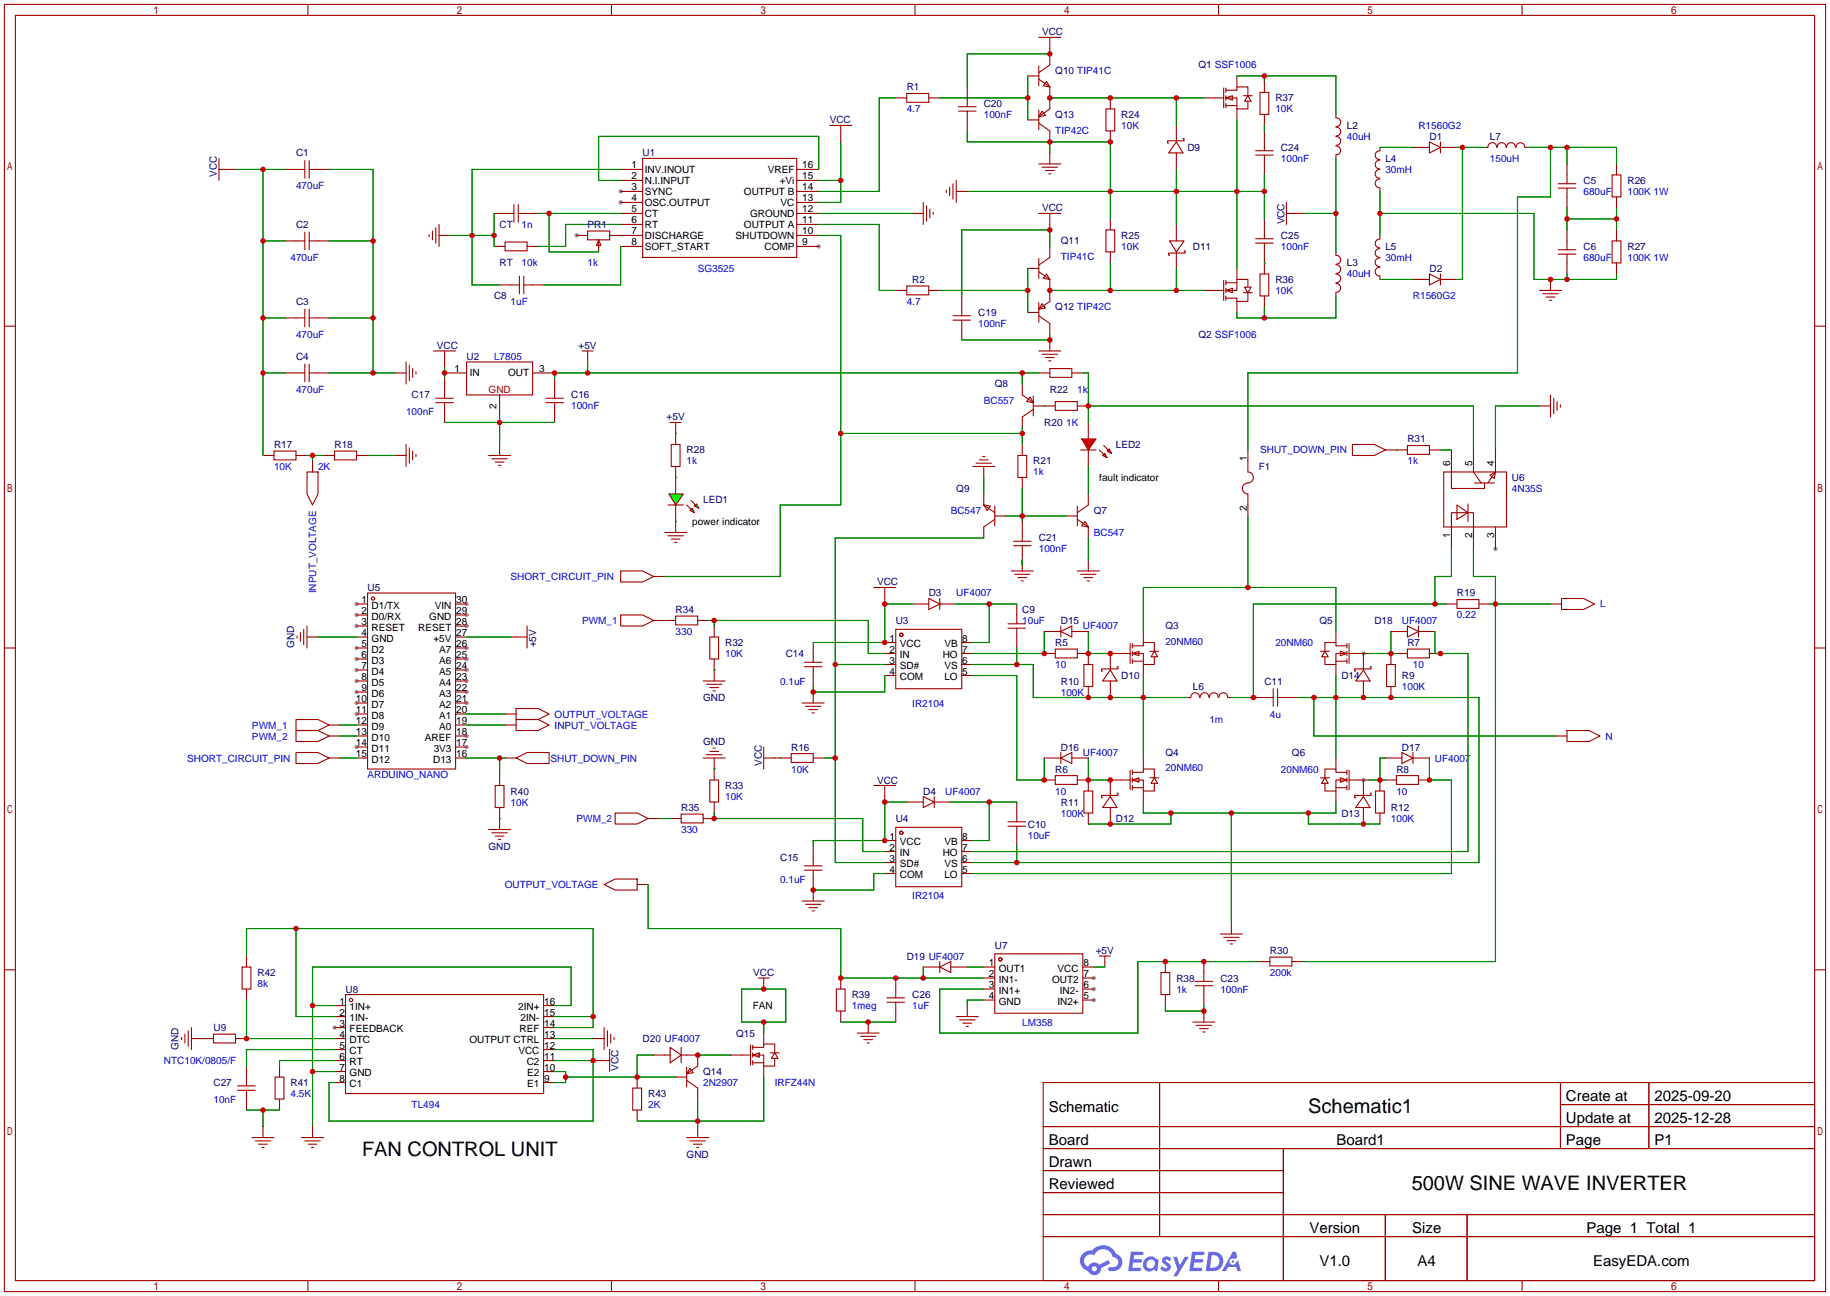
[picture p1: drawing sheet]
<svg xmlns="http://www.w3.org/2000/svg" width="422mm" height="299mm" viewBox="0 0 422 299" stroke-linecap="round" stroke-linejoin="round" font-family="sans-serif">
<defs><g id="words">
<g font-size="4.6">
<text x="302" y="257">Schematic1</text>
<text x="83.6" y="266.8">FAN CONTROL UNIT</text>
<text x="325.8" y="274.8">500W SINE WAVE INVERTER</text>
</g>
<g font-size="3.5">
<text x="242.1" y="256.7">Schematic</text>
<text x="361.5" y="254.2">Create at</text>
<text x="381.9" y="254.2">2025-09-20</text>
<text x="361.5" y="259.2">Update at</text>
<text x="381.9" y="259.2">2025-12-28</text>
<text x="242.1" y="264.3">Board</text>
<text x="242.1" y="269.4">Drawn</text>
<text x="308.5" y="264.3">Board1</text>
<text x="361.5" y="264.3">Page</text>
<text x="381.9" y="264.3">P1</text>
<text x="242.1" y="274.5">Reviewed</text>
<text x="302.3" y="284.6">Version</text>
<text x="326" y="284.6">Size</text>
<text x="366.2" y="284.6">Page 1 Total 1</text>
<text x="304.6" y="292.3">V1.0</text>
<text x="327.2" y="292.3">A4</text>
<text x="367.7" y="292.3">EasyEDA.com</text>
</g>
<g font-size="2.3" fill="#000080">
<text x="240.5" y="8.2">VCC</text>
<text x="243.6" y="17.1">Q10 TIP41C</text>
<text x="276.6" y="15.8">Q1 SSF1006</text>
<text x="209.3" y="20.9">R1</text>
<text x="294.4" y="23.4">R37</text>
<text x="191.5" y="28.5">VCC</text>
<text x="227.1" y="24.7">C20</text>
<text x="243.6" y="27.2">Q13</text>
<text x="258.8" y="27.2">R24</text>
<text x="310.9" y="29.8">L2</text>
<text x="274.1" y="34.8">D9</text>
<text x="295.7" y="34.8">C24</text>
<text x="329.9" y="32.3">D1</text>
<text x="343.9" y="32.3">L7</text>
<text x="50.1" y="40.9" transform="rotate(-90 50.1 40.9)">VCC</text>
<text x="68.3" y="36.1">C1</text>
<text x="148.3" y="36.1">U1</text>
<text x="319.8" y="37.4">L4</text>
<text x="365.5" y="42.5">C5</text>
<text x="375.7" y="42.5">R26</text>
<text x="68.3" y="52.6">C2</text>
<text x="115.3" y="52.6">CT</text>
<text x="135.6" y="52.6">PR1</text>
<text x="240.5" y="48.8">VCC</text>
<text x="296.5" y="51.8" transform="rotate(-90 296.5 51.8)">VCC</text>
<text x="244.9" y="56.4">Q11</text>
<text x="258.8" y="55.2">R25</text>
<text x="275.3" y="57.7">D11</text>
<text x="295.7" y="55.2">C25</text>
<text x="319.8" y="57.7">L5</text>
<text x="365.5" y="57.7">C6</text>
<text x="375.7" y="57.7">R27</text>
<text x="115.3" y="61.5">RT</text>
<text x="210.6" y="65.3">R2</text>
<text x="294.4" y="65.3">R36</text>
<text x="310.9" y="61.5">L3</text>
<text x="329.9" y="62.8">D2</text>
<text x="68.3" y="70.4">C3</text>
<text x="114" y="69.1">C8</text>
<text x="243.6" y="71.7">Q12 TIP42C</text>
<text x="225.8" y="72.9">C19</text>
<text x="68.3" y="83.1">C4</text>
<text x="100.8" y="80.6">VCC</text>
<text x="107.7" y="83.1">U2</text>
<text x="133.6" y="80.6">+5V</text>
<text x="276.6" y="78">Q2 SSF1006</text>
<text x="229.6" y="89.5">Q8</text>
<text x="95" y="92">C17</text>
<text x="131.8" y="92">C16</text>
<text x="242.3" y="90.7">R22</text>
<text x="153.9" y="97.1">+5V</text>
<text x="241" y="98.3">R20</text>
<text x="63.2" y="103.4">R17</text>
<text x="77.2" y="103.4">R18</text>
<text x="158.5" y="104.7">R28</text>
<text x="238.5" y="107.2">R21</text>
<text x="257.6" y="103.4">LED2</text>
<text x="324.9" y="102.2">R31</text>
<text x="220.7" y="113.6">Q9</text>
<text x="290.6" y="108.5">F1</text>
<text x="349" y="111">U6</text>
<text x="162.3" y="116.1">LED1</text>
<text x="252.5" y="118.7">Q7</text>
<text x="239.8" y="125">C21</text>
<text x="84.8" y="136.4">U5</text>
<text x="202.4" y="135.2">VCC</text>
<text x="214.4" y="137.7">D3</text>
<text x="336.3" y="137.7">R19</text>
<text x="156" y="141.5">R34</text>
<text x="236" y="141.5">C9</text>
<text x="67.9" y="149.6" transform="rotate(-90 67.9 149.6)">GND</text>
<text x="123.7" y="149.5" transform="rotate(-90 123.7 149.5)">+5V</text>
<text x="167.4" y="149.1">R32</text>
<text x="206.8" y="144.1">U3</text>
<text x="243.6" y="149.1">R5</text>
<text x="244.9" y="144.1">D15</text>
<text x="269" y="145.3">Q3</text>
<text x="304.5" y="144.1">Q5</text>
<text x="317.2" y="144.1">D18</text>
<text x="324.9" y="149.1">R7</text>
<text x="181.4" y="151.7">C14</text>
<text x="162.3" y="161.8">GND</text>
<text x="244.9" y="158">R10</text>
<text x="258.8" y="156.8">D10</text>
<text x="275.3" y="159.3">L6</text>
<text x="291.8" y="158">C11</text>
<text x="309.6" y="156.8">D14</text>
<text x="323.6" y="156.8">R9</text>
<text x="162.3" y="172">GND</text>
<text x="182.6" y="173.3">R16</text>
<text x="244.9" y="173.3">D16</text>
<text x="323.6" y="173.3">D17</text>
<text x="175.8" y="176.8" transform="rotate(-90 175.8 176.8)">VCC</text>
<text x="243.6" y="178.4">R6</text>
<text x="269" y="174.5">Q4</text>
<text x="298.2" y="174.5">Q6</text>
<text x="322.3" y="178.4">R8</text>
<text x="117.9" y="183.4">R40</text>
<text x="167.4" y="182.2">R33</text>
<text x="202.4" y="180.9">VCC</text>
<text x="213.1" y="183.4">D4</text>
<text x="244.9" y="186">R11</text>
<text x="157.2" y="187.2">R35</text>
<text x="206.8" y="189.8">U4</text>
<text x="237.2" y="191.1">C10</text>
<text x="257.6" y="189.8">D12</text>
<text x="309.6" y="188.5">D13</text>
<text x="321.1" y="187.2">R12</text>
<text x="112.8" y="196.1">GND</text>
<text x="180.1" y="198.7">C15</text>
<text x="209.3" y="221.5">D19 UF4007</text>
<text x="229.6" y="219">U7</text>
<text x="252.9" y="220.3">+5V</text>
<text x="293.1" y="220.3">R30</text>
<text x="59.4" y="225.3">R42</text>
<text x="173.8" y="225.3">VCC</text>
<text x="271.5" y="226.6">R38</text>
<text x="281.7" y="226.6">C23</text>
<text x="79.8" y="229.2">U8</text>
<text x="196.6" y="230.4">R39</text>
<text x="210.6" y="230.4">C26</text>
<text x="49.3" y="238">U9</text>
<text x="169.9" y="239.3">Q15</text>
<text x="41.2" y="242.3" transform="rotate(-90 41.2 242.3)">GND</text>
<text x="148.3" y="240.6">D20 UF4007</text>
<text x="49.3" y="250.7">C27</text>
<text x="67.1" y="250.7">R41</text>
<text x="142.8" y="247.2" transform="rotate(-90 142.8 247.2)">VCC</text>
<text x="162.3" y="248.2">Q14</text>
<text x="149.6" y="253.3">R43</text>
<text x="158.5" y="267.3">GND</text>
</g>
<g font-size="2.3" fill="#00f">
<text x="209.3" y="26">4.7</text>
<text x="227.1" y="27.2">100nF</text>
<text x="258.8" y="29.8">10K</text>
<text x="294.4" y="26">10K</text>
<text x="327.4" y="29.8">R1560G2</text>
<text x="243.6" y="31">TIP42C</text>
<text x="310.9" y="32.3">40uH</text>
<text x="295.7" y="37.4">100nF</text>
<text x="319.8" y="39.9">30mH</text>
<text x="343.9" y="37.4">150uH</text>
<text x="68.3" y="43.7">470uF</text>
<text x="365.5" y="45">680uF</text>
<text x="375.7" y="45">100K 1W</text>
<text x="120.4" y="52.6">1n</text>
<text x="244.9" y="60">TIP41C</text>
<text x="258.8" y="57.7">10K</text>
<text x="295.7" y="57.7">100nF</text>
<text x="67.1" y="60.2">470uF</text>
<text x="120.4" y="61.5">10k</text>
<text x="135.6" y="61.5">1k</text>
<text x="161" y="62.8">SG3525</text>
<text x="310.9" y="64.1">40uH</text>
<text x="319.8" y="60.2">30mH</text>
<text x="365.5" y="60.2">680uF</text>
<text x="375.7" y="60.2">100K 1W</text>
<text x="117.9" y="70.4">1uF</text>
<text x="209.3" y="70.4">4.7</text>
<text x="294.4" y="67.9">10K</text>
<text x="326.1" y="69.1">R1560G2</text>
<text x="225.8" y="75.5">100nF</text>
<text x="68.3" y="78">470uF</text>
<text x="114" y="83.1">L7805</text>
<text x="68.3" y="90.7">470uF</text>
<text x="93.7" y="95.8">100nF</text>
<text x="131.8" y="94.5">100nF</text>
<text x="227.1" y="93.3">BC557</text>
<text x="248.7" y="90.7">1k</text>
<text x="246.1" y="98.3">1K</text>
<text x="158.5" y="107.2">1k</text>
<text x="290.9" y="104.7">SHUT_DOWN_PIN</text>
<text x="324.9" y="107.2">1k</text>
<text x="63.2" y="108.5">10K</text>
<text x="73.4" y="108.5">2K</text>
<text x="238.5" y="109.8">1k</text>
<text x="349" y="113.6">4N35S</text>
<text x="219.5" y="118.7">BC547</text>
<text x="252.5" y="123.7">BC547</text>
<text x="239.8" y="127.6">100nF</text>
<text x="72.9" y="137" transform="rotate(-90 72.9 137)">INPUT_VOLTAGE</text>
<text x="117.9" y="133.9">SHORT_CIRCUIT_PIN</text>
<text x="220.7" y="137.7">UF4007</text>
<text x="336.3" y="142.8">0.22</text>
<text x="369.3" y="140.3">L</text>
<text x="134.4" y="144.1">PWM_1</text>
<text x="156" y="146.6">330</text>
<text x="236" y="144.1">10uF</text>
<text x="249.9" y="145.3">UF4007</text>
<text x="269" y="148.9">20NM60</text>
<text x="294.4" y="149.1">20NM60</text>
<text x="323.6" y="144.1">UF4007</text>
<text x="167.4" y="151.7">10K</text>
<text x="243.6" y="154.2">10</text>
<text x="326.1" y="154.2">10</text>
<text x="180.1" y="158">0.1uF</text>
<text x="244.9" y="160.6">100K</text>
<text x="323.6" y="159.3">100K</text>
<text x="128" y="165.7">OUTPUT_VOLTAGE</text>
<text x="210.6" y="163.1">IR2104</text>
<text x="279.1" y="166.9">1m</text>
<text x="293.1" y="165.7">4u</text>
<text x="58.2" y="168.2">PWM_1</text>
<text x="58.2" y="170.7">PWM_2</text>
<text x="128" y="168.2">INPUT_VOLTAGE</text>
<text x="370.6" y="170.7">N</text>
<text x="43.2" y="175.8">SHORT_CIRCUIT_PIN</text>
<text x="84.8" y="179.6">ARDUINO_NANO</text>
<text x="127.1" y="175.8">SHUT_DOWN_PIN</text>
<text x="182.6" y="178.4">10K</text>
<text x="249.9" y="174.5">UF4007</text>
<text x="269" y="178.1">20NM60</text>
<text x="295.7" y="178.4">20NM60</text>
<text x="331.2" y="175.8">UF4007</text>
<text x="117.9" y="186">10K</text>
<text x="167.4" y="184.7">10K</text>
<text x="218.2" y="183.4">UF4007</text>
<text x="243.6" y="183.4">10</text>
<text x="322.3" y="183.4">10</text>
<text x="133.1" y="189.8">PWM_2</text>
<text x="244.9" y="188.5">100K</text>
<text x="321.1" y="189.8">100K</text>
<text x="157.2" y="192.3">330</text>
<text x="237.2" y="193.6">10uF</text>
<text x="180.1" y="203.8">0.1uF</text>
<text x="116.5" y="205">OUTPUT_VOLTAGE</text>
<text x="210.6" y="207.6">IR2104</text>
<text x="59.4" y="227.9">8k</text>
<text x="293.1" y="225.3">200k</text>
<text x="196.6" y="233">1meg</text>
<text x="210.6" y="233">1uF</text>
<text x="271.5" y="229.2">1k</text>
<text x="281.7" y="229.2">100nF</text>
<text x="236" y="236.8">LM358</text>
<text x="37.8" y="245.7">NTC10K/0805/F</text>
<text x="162.3" y="250.7">2N2907</text>
<text x="178.8" y="250.7">IRFZ44N</text>
<text x="49.3" y="254.6">10nF</text>
<text x="67.1" y="253.3">4.5K</text>
<text x="95" y="255.8">TL494</text>
<text x="149.6" y="255.8">2K</text>
</g>
<g font-size="2.3">
<text x="145.8" y="38.9">1</text>
<text x="145.8" y="41.4">2</text>
<text x="148.8" y="39.9">INV.INOUT</text>
<text x="177.2" y="39.9">VREF</text>
<text x="185.2" y="41.4">15</text>
<text x="185.2" y="38.9">16</text>
<text x="145.8" y="44">3</text>
<text x="145.8" y="46.5">4</text>
<text x="148.8" y="42.4">N.I.INPUT</text>
<text x="148.8" y="45">SYNC</text>
<text x="148.8" y="47.5">OSC.OUTPUT</text>
<text x="171.7" y="45">OUTPUT B</text>
<text x="180" y="42.4">+Vi</text>
<text x="180.2" y="47.5">VC</text>
<text x="185.2" y="46.5">13</text>
<text x="185.2" y="44">14</text>
<text x="145.8" y="49">5</text>
<text x="145.8" y="51.6">6</text>
<text x="148.8" y="50.1">CT</text>
<text x="148.8" y="52.6">RT</text>
<text x="171.7" y="52.6">OUTPUT A</text>
<text x="173.1" y="50.1">GROUND</text>
<text x="185.2" y="51.6">11</text>
<text x="185.2" y="49">12</text>
<text x="145.8" y="54.1">7</text>
<text x="145.8" y="56.7">8</text>
<text x="148.8" y="55.1">DISCHARGE</text>
<text x="148.8" y="57.7">SOFT_START</text>
<text x="169.8" y="55.1">SHUTDOWN</text>
<text x="176.5" y="57.7">COMP</text>
<text x="185.2" y="56.7">9</text>
<text x="185.2" y="54.1">10</text>
<text x="104.9" y="85.9">1</text>
<text x="108.5" y="86.9">IN</text>
<text x="117.3" y="86.9">OUT</text>
<text x="124.5" y="85.9">3</text>
<text x="114.6" y="94.5" transform="rotate(-90 114.6 94.5)">2</text>
<text x="287.8" y="106.4" transform="rotate(-90 287.8 106.4)">1</text>
<text x="334.7" y="107.7" transform="rotate(-90 334.7 107.7)">6</text>
<text x="339.8" y="107.7" transform="rotate(-90 339.8 107.7)">5</text>
<text x="344.9" y="107.7" transform="rotate(-90 344.9 107.7)">4</text>
<text x="253.7" y="111">fault indicator</text>
<text x="287.8" y="117.9" transform="rotate(-90 287.8 117.9)">2</text>
<text x="159.8" y="121.2">power indicator</text>
<text x="334.7" y="124.2" transform="rotate(-90 334.7 124.2)">1</text>
<text x="339.8" y="124.2" transform="rotate(-90 339.8 124.2)">2</text>
<text x="344.9" y="124.2" transform="rotate(-90 344.9 124.2)">3</text>
<text x="83.4" y="139.2">1</text>
<text x="83.4" y="141.8">2</text>
<text x="85.8" y="140.5">D1/TX</text>
<text x="85.8" y="143">D0/RX</text>
<text x="99.1" y="143">GND</text>
<text x="100.4" y="140.5">VIN</text>
<text x="105.3" y="141.8">29</text>
<text x="105.3" y="139.2">30</text>
<text x="83.4" y="144.3">3</text>
<text x="83.4" y="146.8">4</text>
<text x="83.4" y="149.4">5</text>
<text x="85.8" y="145.6">RESET</text>
<text x="85.8" y="148.1">GND</text>
<text x="96.5" y="145.6">RESET</text>
<text x="100" y="148.1">+5V</text>
<text x="105.3" y="149.4">26</text>
<text x="105.3" y="146.8">27</text>
<text x="105.3" y="144.3">28</text>
<text x="205.3" y="148.1">1</text>
<text x="207.7" y="149.4">VCC</text>
<text x="218" y="149.4">VB</text>
<text x="222.1" y="148.1">8</text>
<text x="83.4" y="151.9">6</text>
<text x="83.4" y="154.5">7</text>
<text x="85.8" y="150.6">D2</text>
<text x="85.8" y="153.2">D3</text>
<text x="85.8" y="155.7">D4</text>
<text x="101.4" y="155.7">A5</text>
<text x="101.4" y="153.2">A6</text>
<text x="101.4" y="150.6">A7</text>
<text x="105.3" y="154.5">24</text>
<text x="105.3" y="151.9">25</text>
<text x="205.3" y="150.6">2</text>
<text x="205.3" y="153.2">3</text>
<text x="205.3" y="155.7">4</text>
<text x="207.7" y="151.9">IN</text>
<text x="207.7" y="154.5">SD#</text>
<text x="217.6" y="151.9">HO</text>
<text x="218" y="154.5">VS</text>
<text x="222.1" y="155.7">5</text>
<text x="222.1" y="153.2">6</text>
<text x="222.1" y="150.6">7</text>
<text x="83.4" y="157">8</text>
<text x="83.4" y="159.5">9</text>
<text x="85.8" y="158.3">D5</text>
<text x="85.8" y="160.8">D6</text>
<text x="101.4" y="160.8">A3</text>
<text x="101.4" y="158.3">A4</text>
<text x="105.3" y="159.5">22</text>
<text x="105.3" y="157">23</text>
<text x="207.7" y="157">COM</text>
<text x="218" y="157">LO</text>
<text x="82.1" y="162.1">10</text>
<text x="82.1" y="164.6">11</text>
<text x="82.1" y="167.2">12</text>
<text x="85.8" y="163.3">D7</text>
<text x="85.8" y="165.9">D8</text>
<text x="101.4" y="165.9">A1</text>
<text x="101.4" y="163.3">A2</text>
<text x="105.3" y="167.2">19</text>
<text x="105.3" y="164.6">20</text>
<text x="105.3" y="162.1">21</text>
<text x="82.1" y="169.7">13</text>
<text x="82.1" y="172.2">14</text>
<text x="85.8" y="168.4">D9</text>
<text x="85.8" y="171">D10</text>
<text x="85.8" y="173.5">D11</text>
<text x="98.1" y="171">AREF</text>
<text x="100.1" y="173.5">3V3</text>
<text x="101.4" y="168.4">A0</text>
<text x="105.3" y="172.2">17</text>
<text x="105.3" y="169.7">18</text>
<text x="82.1" y="174.8">15</text>
<text x="85.8" y="176">D12</text>
<text x="100" y="176">D13</text>
<text x="105.3" y="174.8">16</text>
<text x="205.3" y="193.8">1</text>
<text x="205.3" y="196.4">2</text>
<text x="207.7" y="195.1">VCC</text>
<text x="207.7" y="197.6">IN</text>
<text x="217.6" y="197.6">HO</text>
<text x="218" y="195.1">VB</text>
<text x="222.1" y="196.4">7</text>
<text x="222.1" y="193.8">8</text>
<text x="205.3" y="198.9">3</text>
<text x="205.3" y="201.4">4</text>
<text x="207.7" y="200.2">SD#</text>
<text x="207.7" y="202.7">COM</text>
<text x="218" y="202.7">LO</text>
<text x="218" y="200.2">VS</text>
<text x="222.1" y="201.4">5</text>
<text x="222.1" y="198.9">6</text>
<text x="228.2" y="223">1</text>
<text x="228.2" y="225.6">2</text>
<text x="230.6" y="224.3">OUT1</text>
<text x="230.6" y="226.8">IN1-</text>
<text x="242.8" y="226.8">OUT2</text>
<text x="244.1" y="224.3">VCC</text>
<text x="250.1" y="225.6">7</text>
<text x="250.1" y="223">8</text>
<text x="78.3" y="231.9">1</text>
<text x="80.7" y="233.2">1IN+</text>
<text x="119.6" y="233.2">2IN+</text>
<text x="125.6" y="231.9">16</text>
<text x="173.7" y="233">FAN</text>
<text x="228.2" y="228.1">3</text>
<text x="228.2" y="230.7">4</text>
<text x="230.6" y="229.4">IN1+</text>
<text x="230.6" y="231.9">GND</text>
<text x="244.1" y="231.9">IN2+</text>
<text x="244.6" y="229.4">IN2-</text>
<text x="250.1" y="230.7">5</text>
<text x="250.1" y="228.1">6</text>
<text x="78.3" y="234.5">2</text>
<text x="78.3" y="237">3</text>
<text x="78.3" y="239.5">4</text>
<text x="80.7" y="235.7">1IN-</text>
<text x="80.7" y="238.3">FEEDBACK</text>
<text x="119.9" y="238.3">REF</text>
<text x="120.2" y="235.7">2IN-</text>
<text x="125.6" y="239.5">13</text>
<text x="125.6" y="237">14</text>
<text x="125.6" y="234.5">15</text>
<text x="78.3" y="242.1">5</text>
<text x="78.3" y="244.6">6</text>
<text x="80.7" y="240.8">DTC</text>
<text x="80.7" y="243.4">CT</text>
<text x="80.7" y="245.9">RT</text>
<text x="108.4" y="240.8">OUTPUT CTRL</text>
<text x="119.7" y="243.4">VCC</text>
<text x="121.6" y="245.9">C2</text>
<text x="125.6" y="244.6">11</text>
<text x="125.6" y="242.1">12</text>
<text x="78.3" y="247.2">7</text>
<text x="78.3" y="249.7">8</text>
<text x="80.7" y="248.4">GND</text>
<text x="80.7" y="251">C1</text>
<text x="121.7" y="251">E1</text>
<text x="121.7" y="248.4">E2</text>
<text x="125.6" y="249.7">9</text>
<text x="125.6" y="247.2">10</text>
</g>
<text font-size="2.3" fill="#a00000" x="112.8" y="90.7">GND</text>
</g></defs>
<g fill="#999">
<circle cx="143.3" cy="44.2" r=".51"/>
<circle cx="143.3" cy="46.7" r=".51"/>
<circle cx="189" cy="56.9" r=".51"/>
<circle cx="314.7" cy="180.1" r=".51"/>
<circle cx="314.7" cy="150.9" r=".51"/>
<circle cx="82.3" cy="139.4" r=".51"/>
<circle cx="82.3" cy="142" r=".51"/>
<circle cx="82.3" cy="144.5" r=".51"/>
<circle cx="82.3" cy="149.6" r=".51"/>
<circle cx="82.3" cy="152.1" r=".51"/>
<circle cx="82.3" cy="154.7" r=".51"/>
<circle cx="82.3" cy="157.2" r=".51"/>
<circle cx="82.3" cy="159.8" r=".51"/>
<circle cx="82.3" cy="162.3" r=".51"/>
<circle cx="82.3" cy="164.8" r=".51"/>
<circle cx="82.3" cy="172.5" r=".51"/>
<circle cx="107.7" cy="172.5" r=".51"/>
<circle cx="107.7" cy="169.9" r=".51"/>
<circle cx="107.7" cy="162.3" r=".51"/>
<circle cx="107.7" cy="159.8" r=".51"/>
<circle cx="107.7" cy="157.2" r=".51"/>
<circle cx="107.7" cy="154.7" r=".51"/>
<circle cx="107.7" cy="152.1" r=".51"/>
<circle cx="107.7" cy="149.6" r=".51"/>
<circle cx="107.7" cy="144.5" r=".51"/>
<circle cx="107.7" cy="142" r=".51"/>
<circle cx="107.7" cy="139.4" r=".51"/>
<circle cx="345.2" cy="126.7" r=".51"/>
<circle cx="252.5" cy="230.9" r=".51"/>
<circle cx="252.5" cy="228.3" r=".51"/>
<circle cx="252.5" cy="225.8" r=".51"/>
<circle cx="133.1" cy="54.4" r=".51"/>
<circle cx="77.2" cy="237.2" r=".51"/>
</g>
<g fill="none" stroke="#a10000" stroke-width=".25">
<path d="M1 1h420.4v297.2h-420.4zM3.6 3.6h415.2v292.1h-415.2zM71.1 1v2.6M141.1 1v2.6M211.2 1v2.6M281.3 1v2.6M351.3 1v2.6M1 75.3h2.6M418.8 75.3h2.6M1 149.6h2.6M418.8 149.6h2.6M1 223.9h2.6"/>
<path d="M418.8 223.9h2.6M240.8 249.9h178v45.8h-178zM267.7 249.9v35.6M360.2 249.9v15.3M360.2 255h58.6M380.6 249.9v15.3M240.8 260.1h178M240.8 265.2h178M240.8 270.3h55.4M240.8 275.3h55.4M296.2 265.2v30.5M71.1 295.7v2.5"/>
<path d="M141.1 295.7v2.5M211.2 295.7v2.5M240.8 280.4h178M240.8 285.5h178M281.3 295.7v2.5M319.8 280.4v15.3M338.6 280.4v15.3M351.3 295.7v2.5"/>
</g>
<g fill="#5487ff">
<path d="M268.5 290.3a1.3 1.3 0 0 1 1.9 .3l-.4 .6a.54 .54 0 0 0-1-.2l.2 .2a1.28 1.28 0 0 1 .8 2 1.53 1.53 0 0 1-2.2-.3l.5-.6 .8 .5a.31 .31 0 0 0 .3-.3 .31 .31 0 0 0-.2-.3 1.12 1.12 0 0 1-.7-1.9z"/>
<path d="M270.8 290.2h.8l.7 1.9 1.2-1.9h.9l-2.7 4.5h-.9l1-1.7z"/>
<path d="M261 289h2.3a.46 .46 0 0 1 .5 .1 .46 .46 0 0 1 .1 .5l-.3 .2h-1.8l-.1 .9h1.6a.4 .4 0 0 1 .3 .4 .4 .4 0 0 1-.4 .4h-1.6l-.2 1.2h1.4a.46 .46 0 0 1 .5 .1 .46 .46 0 0 1 .1 .5l-.4 .2h-2.6z"/>
<path d="M275.1 289h2.3a.47 .47 0 0 1 .5 .1 .47 .47 0 0 1 .1 .5l-.3 .2h-1.8l-.1 .9h1.6a.4 .4 0 0 1 .4 .4 .4 .4 0 0 1-.5 .4h-1.6l-.2 1.2h1.4a.46 .46 0 0 1 .5 .1 .46 .46 0 0 1 .1 .5l-.4 .2h-2.6z"/>
<path d="M284.5 289h.8l.3 1.3-.6 .4a.75 .75 0 0 0-1.1 .3 .75 .75 0 0 0 .5 1 .75 .75 0 0 0 .9-.6l.5-.3 .6 2.4h-.8l-.3-1h-1.8l-.5 1h-1z"/>
<path d="M278.9 289l-.6 4.5h1.4a2.27 2.27 0 0 0 2.7-2.3 2.27 2.27 0 0 0-2.7-2.2zM279.7 289.8a1.5 1.5 0 0 1 1.8 1.5 1.5 1.5 0 0 1-1.9 1.4h-.3z"/>
<path d="M264.4 290.6a1.6 1.6 0 0 0-.4 2.3 1.6 1.6 0 0 0 2.3 .2l.8 .4 .3-2.5-.1-.3h-.5a1.58 1.58 0 0 0-2.4-.1zM265 291.1a.99 .99 0 0 1 1.6 .6 .99 .99 0 0 1-1.3 1.1 .98 .98 0 0 1-.3-1.7z"/>
<path d="M250 289.4a2.37 2.37 0 0 0 1.1 4 1.54 1.54 0 0 0 1.8 1 1.54 1.54 0 0 0 1.2-1.6l2.2-1.1-.5-.8-2.1 1.1a1.57 1.57 0 0 0-2.6 .4 1.5 1.5 0 0 1-.7-2.1 1.5 1.5 0 0 1 2.2-.5 2.23 2.23 0 0 1 2.3-1.4 2.23 2.23 0 0 1 1.9 1.8 1.16 1.16 0 0 1 1.3 1.1 1.16 1.16 0 0 1-1.1 1.3h-.7a.47 .47 0 0 0-.5 .3 .47 .47 0 0 0 .4 .6 2.14 2.14 0 0 0 2.7-1.4 2.14 2.14 0 0 0-1.3-2.7 3.2 3.2 0 0 0-5.5-.7l-1.1 .1zM252 292.9a.6 .6 0 0 1 1.2 0 .6 .6 0 0 1-1.2 0z"/>
<circle cx="284.6" cy="291.3" r=".28"/>
</g>
<g fill="none" stroke="#a10000" stroke-width=".25">
<path d="M237.2 17.5h2.6M239.8 18.3l2.5 1.8M239.8 15.2v4.6M239.8 8.6h5.1M241.6 18.8l.7 1.3-1.5-.3zM242.3 8.6v6.4l-2.5 1.8M285.5 17.5v2.6M50.5 39.1h3.9M50.5 36.6v5.1M65.8 39.1h4.6M70.4 37.1v4M71.4 39.1h4.5"/>
<path d="M71.4 37.1v4M143.3 39.1h5M148.3 36.6h35.6v22.8h-35.6zM183.9 39.1h5.1M191.5 29h5.1M194.1 29v3.8M206.8 22.6h2.5M209.3 21.6h5.1v2h-5.1zM214.4 22.6h2.5M221.2 25.7h4.1M221.2 24.6h4.1M223.3 20.1v4.5"/>
<path d="M223.3 25.7v4.5M237.2 27.7h2.6M239.8 28.4l2.5 1.8v2.6M239.8 25.4v4.6M240.5 25.7l.8 1-1.5 .2zM242.3 20.1v5l-2.5 1.8M255.3 25.1h2v5.1h-2zM256.3 22.6v2.5M256.3 30.2v2.6M277.9 22.6h4.5M282.4 20.3v4.6M283 22.6l1.5-.5v1z"/>
<path d="M283 20.8h2.5v-.7h2.5v2M283 22.6h2.5v2.5h2.5v-1.7M283 24.4h2.5M283 20.3v1M283 22.1v1M283 23.9v1M285.5 25.1v2.6M287 22.1h2.1M288 22.1l.8 1.3h-1.5zM308.4 26.4v.8M308.4 35.8v.8M308.4 27.2a1.01 1.01 0 0 1 1.1 1 1.01 1.01 0 0 1-1.1 1"/>
<path d="M308.4 29.4a1.01 1.01 0 0 1 1.1 1 1.01 1.01 0 0 1-1.1 1M308.4 31.5a1.01 1.01 0 0 1 1.1 1 1.01 1.01 0 0 1-1.1 1M308.4 33.7a1.01 1.01 0 0 1 1 1 1.01 1.01 0 0 1-1 1M318.5 34.8a1.01 1.01 0 0 0-1.1 1 1.01 1.01 0 0 0 1.1 1.1M318.5 37a1.01 1.01 0 0 0-1.1 1 1.01 1.01 0 0 0 1.1 1M318.5 39.1a1.01 1.01 0 0 0-1.1 1 1.01 1.01 0 0 0 1.1 1.1M318.5 34v.8M326.1 34h3.8M329.9 32.8l2.6 1.2-2.6 1.3zM332.5 34h3.8M332.5 32.8v2.5M361.7 37.8v4.6"/>
<path d="M373.1 37.8v2.6M65.8 55.6h4.6M70.4 53.6v4.1M71.4 53.6v4.1M71.4 55.6h4.5M99.1 54.1v.5M99.8 53.3v2.1M100.6 52.6v3.5M101.3 54.4h2.6M101.3 51.8v5.1M114 49.3h4.6M114 56.9h2.6"/>
<path d="M116.6 55.9h5.1v2h-5.1zM118.6 47.2v4.1M119.6 49.3h4.6M119.6 47.2v4.1M121.7 56.9h2.5M143.3 41.7h5M143.3 44.2h5M143.3 46.7h5M143.3 49.3h5M143.3 51.8h5M143.3 54.4h5M143.3 56.9h5"/>
<path d="M183.9 41.7h5.1M183.9 44.2h5.1M183.9 46.7h5.1M183.9 49.3h5.1M183.9 51.8h5.1M183.9 54.4h5.1M183.9 56.9h5.1M210.6 49.3h2.5M213.1 46.7v5.1M213.9 47.5v3.6M214.6 48.3v2M215.4 49v.5"/>
<path d="M218.4 43.9v.6M219.2 43.2v2M220 42.4v3.6M220.7 44.2h2.6M220.7 41.7v5M239.8 59.7v4.6M242.3 56.9v2.5l-2.5 1.8M255.3 53.1h2v5.1h-2zM256.3 50.5v2.6M256.3 58.2v2.5M296.9 49.3h3.8M296.9 46.7v5.1"/>
<path d="M308.4 58.2v.7M308.4 59a1.01 1.01 0 0 1 1.1 1 1.01 1.01 0 0 1-1.1 1M318.5 41.3a1.01 1.01 0 0 0-1.1 1 1.01 1.01 0 0 0 1.1 1.1M318.5 59.5a1.01 1.01 0 0 0-1.1 1.1 1.01 1.01 0 0 0 1.1 1M318.5 57.4a1.01 1.01 0 0 0-1.1 1 1.01 1.01 0 0 0 1.1 1M318.5 55.2a1.01 1.01 0 0 0-1.1 1 1.01 1.01 0 0 0 1.1 1M318.5 43.4v.8M318.5 54.4v.7M359.7 42.4h4M359.7 43.4h4M359.7 57.7h4M359.7 58.7h4"/>
<path d="M361.7 43.4v4.6M361.7 53.1v4.6M361.7 58.7v4.5M372.1 40.4h2v5.1h-2zM372.1 55.6h2v5.1h-2zM373.1 45.5v2.5M373.1 53.1v2.5M65.8 73.4h4.6M70.4 71.4v4M71.4 71.4v4M71.4 73.4h4.5M115.3 65.8h4.6"/>
<path d="M119.9 63.8v4M120.9 65.8h4.6M120.9 63.8v4M206.8 67.1h2.5M209.3 66h5.1v2.1h-5.1zM214.4 67.1h2.5M220 72.9h4M220 73.9h4M222 68.3v4.6M222 73.9v4.6M237.2 62h2.6M237.2 72.1h2.6"/>
<path d="M239.8 72.9l2.5 1.8v2.5M239.8 69.9v4.5M239.8 62.7l2.5 1.8M240.5 70.1l.8 1-1.5 .3zM241.6 63.2l.7 1.3-1.5-.2zM242.3 64.5v5.1l-2.5 1.8M242.3 78.5v2.5M277.9 67.1h4.5M282.4 64.8v4.5M283 67.1l1.5-.6v1.1zM283 64.8v1M283 66.5v1.1"/>
<path d="M283 68.3v1M283 65.3h2.5M285.5 62v2.5M285.5 69.6v2.5M287 67.6h2.1M287.3 66.3h1.5l-.8 1.3zM288 67.6v2h-2.5v-.8h-2.5M288 66.3v-1.8h-2.5v2.6h-2.5M308.4 67.6v.7M308.4 61.1a1.01 1.01 0 0 1 1.1 1 1.01 1.01 0 0 1-1.1 1M308.4 63.3a1.01 1.01 0 0 1 1.1 1 1.01 1.01 0 0 1-1.1 1M308.4 65.5a1.01 1.01 0 0 1 1 1 1.01 1.01 0 0 1-1 1"/>
<path d="M318.5 61.7a1.01 1.01 0 0 0-1.1 1 1.01 1.01 0 0 0 1.1 1M318.5 63.8v.7M326.1 64.5h3.8M329.9 63.2l2.6 1.3-2.6 1.3zM332.5 63.2v2.6M332.5 64.5h3.8M355.3 67.1h5.1M356.1 67.8h3.6M356.9 68.6h2M357.6 69.3h.5M357.9 64.5v2.6M373.1 60.7v2.5"/>
<path d="M65.8 86.1h4.6M70.4 84.1v4M71.4 84.1v4M71.4 86.1h4.5M91.2 86.1h2.5M93.7 83.6v5M94.5 84.3v3.6M95.2 85.1v2M96 85.9v.5M100.1 81h5.1M100.6 93h4M100.6 91.9h4"/>
<path d="M102.6 86.1h5.1M102.6 81v3.8M102.6 87.4v4.5M102.6 93v4.5M107.7 83.6h15.2v7.6h-15.2zM115.3 91.2v5.1M122.9 86.1h5.1M126 93h4M126 91.9h4M128 87.4v4.5M128 93v4.5M236 88.6v2.6l2.5 1.8"/>
<path d="M237.7 91.7l.8 1.3-1.5-.3zM238.5 94.5l-2.5 1.8v2.5M238.5 93.7h5.1M238.5 91.4v4.6M239.8 86.1h2.5M239.8 81h5.1M240.5 81.8h3.6M241.3 82.6h2M242.1 83.3h.5M242.3 85.1h5.1v2h-5.1zM243.6 92.7h5.1v2h-5.1zM247.4 86.1h2.5"/>
<path d="M248.7 93.7h2.5M355.3 93.7h2.6M357.9 91.2v5.1M358.6 91.9v3.6M359.4 92.7v2M360.2 93.5v.5M60.7 105.2h2.5M63.2 104.1h5.1v2.1h-5.1zM68.3 105.2h2.6M70.9 109h2.5v5l-1.3 2.6-1.2-2.6zM72.1 106.4v2.6M74.7 105.2h2.5"/>
<path d="M77.2 104.1h5.1v2.1h-5.1zM82.3 105.2h2.5M91.2 105.2h2.5M93.7 102.6v5.1M94.5 103.4v3.5M95.2 104.1v2.1M96 104.9v.5M112.8 105.2h5.1M113.5 105.9h3.6M114.3 106.7h2M115.1 107.4h.5M115.3 102.6v2.6"/>
<path d="M154.2 116.6h3.5M154.9 102.6h2.1v5.1h-2.1zM156 100.1v2.5M156 107.7v6.3M156 116.6v3.8M224.5 107.7h5.1M225.3 106.9h3.6M226.1 106.2h2M226.8 105.4h.5M227.1 116.6l1.5 .2-.8 1.1zM227.1 107.7v2.5M227.1 114v2.6"/>
<path d="M227.1 116.6l2.5 1.8M229.6 119.1h2.6M229.6 119.9l-2.5 1.8v2.5M229.6 116.8v4.6M234.9 105.2h2.1v5h-2.1zM236 102.6v2.6M236 110.2v2.6M246.1 119.1h2.6M248.7 119.9l2.5 1.8M248.7 116.8v4.6M251.2 114v2.6l-2.5 1.8M143.3 131.8h5l2.6 1.3-2.6 1.3h-5z"/>
<path d="M150.9 133.1h2.5M201.7 135.6h5.1M204.2 135.6v3.8M210.6 139.4h3.8M214.4 138.2l2.5 1.2-2.5 1.3zM216.9 139.4h3.8M216.9 138.2v2.5M234.7 139.4v4.6M248.7 131.8h5M249.4 132.6h3.6M250.2 133.3h2M250.4 120.4l.8 1.3-1.5-.3z"/>
<path d="M251 134.1h.5M251.2 121.7v2.5M251.2 129.3v2.5M333.8 139.4h2.5M336.3 138.4h5.1v2.1h-5.1zM341.4 139.4h2.5M143.3 142h5l2.6 1.3-2.6 1.2h-5zM150.9 143.3h2.5M185.7 152.9h4M185.7 153.9h4M187.7 148.3v4.6M187.7 153.9v4.6"/>
<path d="M204.2 148.3h2.6M204.2 150.9h2.6M204.2 153.4h2.6M204.2 156h2.6M206.8 145.3h15.2v13.7h-15.2zM222 148.3h2.5M222 150.9h2.5M222 153.4h2.5M222 156h2.5M232.7 144h4M232.7 145h4M234.7 145v4.6"/>
<path d="M241 150.9h2.6M243.6 149.9h5.1v2h-5.1zM248.7 150.9h2.5v2.5M250.2 153.4h2v5.1h-2zM251.2 158.5v2.5M256.3 150.9h4.6M260.9 148.6v4.6M261.4 150.9l1.5-.5v1zM261.4 149.1h2.5v-.8h2.5v2.1M261.4 150.9h2.5v2.5h2.5v-1.8M261.4 152.7h2.5M261.4 148.6v1"/>
<path d="M261.4 150.4v1M261.4 152.1v1.1M263.9 145.8v2.5M263.9 153.4v2.6M265.4 150.4h2.1M266.4 150.4l.8 1.2h-1.5zM293.9 159v4.1M294.9 159v4.1M304.8 150.4h2M305.8 150.4l.8 1.2h-1.5zM308.4 145.8v2.5M308.4 153.4v2.6"/>
<path d="M308.4 152.7h2.5M309.4 150.4l1.5 .5-1.5 .5zM310.9 149.1h-2.5v-.8h-2.6v2.1M310.9 150.9h-2.5v2.5h-2.6v-1.8M310.9 148.6v1M310.9 150.4v1M310.9 152.1v1.1M311.4 150.9h4.6M311.4 148.6v4.6M320 153.4h2.1v5.1h-2.1zM321.1 150.9v2.5M321.1 158.5v2.5"/>
<path d="M322.3 150.9h2.6M324.9 149.9h5v2h-5zM329.9 150.9h2.6M180.1 175h2.5M182.6 174h5.1v2h-5.1zM187.7 175h2.5M243.6 179.1h5.1v2h-5.1zM260.9 177.8v4.6M261.4 178.3h2.5v-.8h2.5v2.1M261.4 177.8v1M261.4 179.6v1M263.9 175v2.5"/>
<path d="M265.4 179.6h2.1M266.4 179.6l.8 1.2h-1.5zM274.1 161h.7M274.9 161a1.01 1.01 0 0 1 1-1.1 1.01 1.01 0 0 1 1 1.1M277 161a1.01 1.01 0 0 1 1-1.1 1.01 1.01 0 0 1 1 1.1M279.2 161a1.01 1.01 0 0 1 1-1.1 1.01 1.01 0 0 1 1 1.1M281.4 161a1.01 1.01 0 0 1 1-1.1 1.01 1.01 0 0 1 1 1.1M283.5 161h.7M289.3 161h4.6M294.9 161h4.6M304.8 179.6h2M305.8 179.6l.8 1.2h-1.5z"/>
<path d="M308.4 175v2.5M309.4 179.6l1.5 .5-1.5 .5zM310.9 178.3h-2.5v-.8h-2.6v2.1M310.9 177.8v1M310.9 179.6v1M311.4 177.8v4.6M322.3 179.1h5.1v2h-5.1zM142 187.7h5.1l2.5 1.3-2.5 1.2h-5.1zM149.6 189h2.5M185.7 199.9h4M187.7 195.3v4.6M204.2 194.1h2.6"/>
<path d="M204.2 196.6h2.6M204.2 199.1h2.6M206.8 191h15.2v13.7h-15.2zM209.3 185.2h3.8M213.1 183.9l2.5 1.3-2.5 1.2zM215.6 185.2h3.9M215.6 183.9v2.5M222 194.1h2.5M222 196.6h2.5M222 199.1h2.5M232.7 189.7h4M232.7 190.8h4"/>
<path d="M234.7 185.2v4.5M234.7 190.8v4.5M241 180.1h2.6M248.7 180.1h2.5v2.5M250.2 182.6h2v5.1h-2zM251.2 187.7v2.5M256.3 180.1h4.6M261.4 180.1l1.5-.5v1zM261.4 180.1h2.5v2.5h2.5v-1.8M261.4 181.4v1M261.4 181.9h2.5M263.9 182.6v2.6"/>
<path d="M308.4 182.6v2.6M308.4 181.9h2.5M310.9 180.1h-2.5v2.5h-2.6v-1.8M310.9 181.4v1M311.4 180.1h4.6M317.5 182.6h2v5.1h-2zM318.5 180.1v2.5M318.5 187.7v2.5M319.8 180.1h2.5M327.4 180.1h2.5M139.4 204.2l2.6-1.3h5.1v2.6h-5.1zM147.1 204.2h2.5"/>
<path d="M185.2 208h5M185.7 200.9h4M185.9 208.8h3.6M186.7 209.5h2M187.5 210.3h.5M187.7 200.9v7.1M204.2 201.7h2.6M222 201.7h2.5M281.7 215.6h5.1M282.4 216.4h3.6M283.2 217.2h2M284 217.9h.5"/>
<path d="M284.2 213.1v2.5"/>
<circle cx="208" cy="146.6" r=".38"/>
<circle cx="208" cy="192.3" r=".38"/>
</g>
<g fill="none" stroke="#008700" stroke-width=".25">
<path d="M237.2 17.5v10.2M75.9 39.1h10.2v47M143.3 39.1h-34.3v26.7h6.3M189 39.1v-7.6h-50.8v10.2h5.1M194.1 32.8v13.9h-5.1M206.8 22.6h-3.9v21.6h-13.9M216.9 22.6h20.3M308.4 36.6v21.6M318.5 34h7.6M75.9 55.6h10.2M103.9 54.4h10.1M114 49.3v7.6"/>
<path d="M143.3 51.8h-12.7v5.1h-6.4M143.3 56.9v8.9h-17.8M189 49.3h21.6M189 41.7h5.1M300.7 49.3h7.7M318.5 49.3h35.6v15.2h19v-1.3M318.5 44.2v10.2M361.7 48v5.1M361.7 50.5h11.4M373.1 48v5.1M75.9 73.4h10.2M216.9 67.1h20.3"/>
<path d="M237.2 62v10.1M291.8 70.9v2.5M308.4 68.3v5.1h-22.9v-1.3M318.5 64.5h7.6M361.7 63.2v1.3M75.9 86.1h15.3M102.6 84.8v2.6M102.6 97.5h25.4M115.3 96.3v6.3M355.3 93.7h-10.1v10.2M70.9 105.2h3.8M72.1 105.2v1.2"/>
<path d="M84.8 105.2h6.4M227.1 110.2v3.8M232.2 119.1h13.9M236 112.8v7.6M220.7 139.4h14M227.1 124.2h-34.3v74.9h11.4M228.3 139.4v8.9h-3.8M251.2 124.2v5.1M192.8 153.4h11.4M224.5 153.4h14v7.6h35.6M224.5 156h10.2v24.1h6.3v-5.1M234.7 149.6v3.8"/>
<path d="M241 145.8v5.1h-16.5M251.2 145.8v5.1h5.1M263.9 156v19M308.4 156v19M316 150.9h6.3M321.1 145.8v5.1M190.2 175h2.6M251.2 175v5.1h5.1M299.5 161h41.9v38.1h-116.9M303.3 161v8.9h55.9M319.8 175h-1.3v5.1M329.9 175v5.1h5.1v21.6h-110.5"/>
<path d="M219.5 185.2h15.2M228.3 185.2v8.9h-3.8M234.7 195.3v3.8M263.9 185.2v2.5h44.5v-2.5M270.3 187.7v2.5h-19.1M284.2 187.7v25.4M302 187.7v2.5h16.5M316 180.1h3.8"/>
</g>
<g fill="#0f0" stroke="#a10000" stroke-width=".25">
<path d="M154.4 114h3.3l-1.7 2.6z"/>
<path d="M160.3 116.8l.5-.5 .5 1z"/>
<path d="M159.3 117.9l.5-.6 .5 1.1z"/>
</g>
<g fill="none" stroke="#a10000" stroke-width=".25">
<path d="M134.4 81h2.5M135.6 81v2.6M154.7 97.5h2.5M156 97.5v2.6M251.2 97.5v3.8M158.5 116.6l1 1M159.5 115.6l1 1M249.4 103.9h3.6M251.2 103.9v3.8M153.4 122.9h5.1M154.2 123.7h3.5M154.9 124.5h2.1"/>
<path d="M155.7 125.2h.5M156 120.4v2.5"/>
</g>
<path d="M156 110.2h.1M156 100.1h.1M156 120.4h.1" fill="none" stroke="#008700" stroke-width=".25"/>
<g fill="#f00" stroke="#a10000" stroke-width=".25">
<path d="M249.7 101.3h3.3l-1.8 2.6z"/>
<path d="M255.5 104.1l.5-.5 .5 1z"/>
<path d="M254.5 105.2l.5-.6 .5 1.1z"/>
</g>
<g fill="none" stroke="#a10000" stroke-width=".25">
<path d="M291.8 18.8v2.5M239.8 37.8h5.1M240.5 38.6h3.6M241.3 39.4h2M242.3 35.3v2.5M271.5 32.8l1.5 2.5h-3.3zM271.5 29v3.8M271.5 35.3v3.8M273 32h.3v.5h-3.8v.5h.2M289.8 35.8h4.1M289.8 34.8h4.1M290.8 21.3h2.1v5.1h-2.1z"/>
<path d="M291.8 26.4v2.6M291.8 30.2v4.6M291.8 35.8v4.6M342.6 34h.8M343.4 34a1.01 1.01 0 0 1 1.1-1.1 1.01 1.01 0 0 1 1 1.1M345.6 34a1.01 1.01 0 0 1 1-1.1 1.01 1.01 0 0 1 1 1.1M347.7 34a1.01 1.01 0 0 1 1.1-1.1 1.01 1.01 0 0 1 1 1.1M349.9 34a1.01 1.01 0 0 1 1-1.1 1.01 1.01 0 0 1 1.1 1.1M352 34h.8M133.1 54.4h2.5M135.6 53.3h5.1v2.1h-5.1zM138.2 55.4l.5 1.2h-1z"/>
<path d="M138.2 55.6v2.6M140.7 54.4h2.6M239.8 49.3h5.1M242.1 40.1h.5M242.3 49.3v3.8M270 55.6h3.3l-1.8 2.6zM271.5 51.8v3.8M271.5 58.2v3.8M273.3 57.9h.3v.5h-3.9v.5h.3M289.8 56.1h4.1M289.8 55.1h4.1M291.8 50.5v4.6"/>
<path d="M291.8 56.1v7.1M290.8 63.2h2.1v5.1h-2.1zM291.8 68.3v2.6M253.7 103.9l1.1 1M254.8 102.9l1 1M288 103.9v5.1a1.33 1.33 0 0 1 1.3 1.5 1.33 1.33 0 0 1-1.7 1.1 1.27 1.27 0 0 0-.8 1.4 1.27 1.27 0 0 0 1.2 1v5.1M312.2 102.6h5l2.6 1.3-2.6 1.3h-5zM319.8 103.9h5.1M324.9 102.9h5v2h-5zM329.9 103.9h2.6M333.2 109h14.5v12.7h-14.5zM335 103.9v8.9h7.6v-1.3"/>
<path d="M336.3 116.6l2.5 1.8-2.5 1.5zM338.8 116.3v4.1M340.1 103.9v5.1l1.8 2.5M340.4 111.5h4.5M343.9 109.7l1.3-.7-.3 1.5zM345.2 109l-1.8 2.5M345.2 103.9v5.1M82.3 139.4h2.5M84.8 136.9h20.4v40.6h-20.4zM105.2 139.4h2.5M233.4 131.8h5.1M233.9 126h4.1"/>
<path d="M233.9 125h4.1M234.2 132.6h3.5M234.9 133.3h2.1M235.7 134.1h.5M236 120.4v4.6M236 126v5.8M335 126.7v-8.3h5.1v8.3M345.2 121.7v5M357.9 139.4h2.5M360.4 138.2h5.1l2.5 1.2-2.5 1.3h-5.1zM68.6 146.8v.5M69.3 146v2.1"/>
<path d="M70.1 145.3v3.5M70.9 147.1h2.5M70.9 144.5v5.1M82.3 142h2.5M82.3 144.5h2.5M82.3 147.1h2.5M82.3 149.6h2.5M82.3 152.1h2.5M82.3 154.7h2.5M82.3 157.2h2.5M82.3 159.8h2.5M105.2 142h2.5"/>
<path d="M105.2 144.5h2.5M105.2 147.1h2.5M105.2 149.6h2.5M105.2 152.1h2.5M105.2 154.7h2.5M105.2 157.2h2.5M105.2 159.8h2.5M117.9 147.1h3.8M121.7 144.5v5.1M153.4 143.3h2.6M156 142.2h5v2.1h-5zM161 143.3h2.6"/>
<path d="M162.3 157.2h5.1M163.1 158h3.5M163.8 147.1h2.1v5h-2.1zM163.8 158.7h2.1M164.6 159.5h.5M164.8 144.5v2.6M164.8 152.1v5.1M187.7 159.8v2.5M241 145.8h3.9M244.9 145.8l2.5-1.3v2.6zM244.9 144.5v2.6M247.4 145.8h3.8"/>
<path d="M256.3 154.7l1.5 2.5h-3.3zM256.3 150.9v3.8M256.3 157.2v3.8M257.8 153.9h.3v.5h-3.8v.5h.2M314.7 154.7l1.5 2.5h-3.3zM314.7 150.9v3.8M314.7 157.2v3.8M316.2 153.9h.3v.5h-3.8v.5h.2M321.1 145.8h3.8M324.9 144.5l2.5 1.3-2.5 1.3zM327.4 145.8h3.8M327.4 144.5v2.6"/>
<path d="M68.3 166.1h5.1l2.5 1.3-2.5 1.3h-5.1zM68.3 168.7h5.1l2.5 1.2-2.5 1.3h-5.1zM68.3 173.7h5.1l2.5 1.3-2.5 1.3h-5.1zM75.9 169.9h2.6M75.9 175h2.6M75.9 167.4h2.6M82.3 169.9h2.5M82.3 175h2.5M82.3 162.3h2.5M82.3 164.8h2.5M82.3 167.4h2.5M82.3 172.5h2.5"/>
<path d="M105.2 169.9h2.5M105.2 175h2.5M105.2 162.3h2.5M105.2 164.8h2.5M105.2 167.4h2.5M105.2 172.5h2.5M115.3 178.8v2.6M116.6 175h2.5M116.6 164.8h2.5M116.6 167.4h2.5M119.1 166.1h5.1l2.5 1.3-2.5 1.3h-5.1zM119.1 163.6h5.1l2.5 1.2-2.5 1.3h-5.1z"/>
<path d="M119.1 175l2.6-1.3h5v2.6h-5zM162.3 175h5.1M163.1 174.2h3.5M163.8 173.5h2.1M164.6 172.7h.5M164.8 175v5.1M176.3 175h3.8M176.3 172.5v5M185.2 162.3h5M185.9 163.1h3.6M186.7 163.8h2M187.5 164.6h.5"/>
<path d="M241 175h3.9M244.9 173.7v2.6M244.9 175l2.5-1.3v2.6zM247.4 175h3.8M319.8 175h3.8M323.6 173.7l2.5 1.3-2.5 1.3zM326.1 175h3.8M326.1 173.7v2.6M359.2 169.9h2.5M361.7 168.7h5.1l2.5 1.2-2.5 1.3h-5.1zM112.8 191.5h5.1M113.5 192.3h3.6"/>
<path d="M114.3 181.4h2v5h-2zM114.3 193h2M115.1 193.8h.5M115.3 186.4v5.1M154.7 189h2.5M157.2 188h5.1v2h-5.1zM162.3 189h2.5M163.8 180.1h2.1v5.1h-2.1zM164.8 185.2v2.5M201.7 181.4h5.1M204.2 181.4v3.8M256.3 183.9l1.5 2.5h-3.3z"/>
<path d="M256.3 180.1v3.8M256.3 186.4v3.8M257.8 183.1h.3v.5h-3.8v.5h.2M314.7 183.9l1.5 2.5h-3.3zM314.7 180.1v3.8M314.7 186.4v3.8M316.2 183.1h.3v.5h-3.8v.5h.2M41.9 239.5v.5M42.7 238.8v2M43.4 238v3.6M44.2 239.8h5.1M44.2 237.2v5.1"/>
<path d="M49.3 238.8h5.1v2h-5.1zM54.4 239.8h2.5M55.9 223.3h2v5h-2zM56.9 220.7v2.6M56.9 228.3v2.6M77.2 234.7h2.6M77.2 232.2h2.6M77.2 237.2h2.6M77.2 239.8h2.6M79.8 229.6h45.7v22.9h-45.7zM125.5 234.7h2.5M125.5 232.2h2.5"/>
<path d="M125.5 237.2h2.5M125.5 239.8h2.5M136.9 239.8h2.5M139.4 237.2v5.1M140.2 238v3.6M141 238.8v2M141.7 239.5v.5M175 225.8h2.5M176.3 225.8v2.5M176.3 238.5v2.5M193 228.3h2.1v5.1h-2.1zM194.1 225.8v2.5"/>
<path d="M194.1 233.4v2.6M197.9 238.5h5M198.6 239.3h3.6M200.4 236v2.5M204.7 231.4h4.1M204.7 230.4h4.1M206.8 225.8v4.6M206.8 231.4v4.6M213.1 223.3h3.8M216.9 223.3l2.6-1.3v2.5zM216.9 222v2.5M219.5 223.3h3.8"/>
<path d="M220.7 234.7h5.1M221.5 235.5h3.5M222.2 236.2h2.1M223 237h.5M223.3 232.2v2.5M227.1 223.3h2.5M227.1 225.8h2.5M227.1 228.3h2.5M227.1 230.9h2.5M229.6 220.2h20.3v13.7h-20.3zM249.9 223.3h2.6M249.9 225.8h2.6"/>
<path d="M249.9 228.3h2.6M249.9 230.9h2.6M253.7 220.7h2.6M255 220.7v2.6M268 224.5h2v5.1h-2zM269 222v2.5M269 229.6v2.6M275.3 236h5.1M275.8 226.6h4.1M275.8 227.6h4.1M276.1 236.7h3.6M276.9 237.5h2"/>
<path d="M277.6 238.3h.5M277.9 222v4.6M277.9 227.6v4.6M277.9 233.4v2.6M290.6 222h2.5M293.1 221h5.1v2h-5.1zM298.2 222h2.5M54.9 251.7h4M54.9 250.7h4M56.9 246.1v4.6M56.9 251.7v4.6M63.5 248.7h2v5h-2z"/>
<path d="M64.5 246.1v2.6M64.5 253.7v2.6M77.2 242.3h2.6M77.2 244.9h2.6M77.2 247.4h2.6M77.2 249.9h2.6M125.5 242.3h2.5M125.5 244.9h2.5M125.5 247.4h2.5M125.5 249.9h2.5M136.9 244.9h3.8M140.7 242.3v5.1"/>
<path d="M146 251.2h2.1v5.1h-2.1zM147.1 248.7v2.5M147.1 256.3v2.5M150.9 243.6h3.8M154.7 241.8l2.5 1.8-2.5 1.8zM156 248.7h2.5M157.2 243.6h3.8v2.5l-2.5 1.8M157.2 241.8v3.6M158.5 249.4l2.5 1.8v2.5M158.5 246.4v4.6M159.3 246.6l.7 1-1.5 .3zM168.7 243.6h4.5"/>
<path d="M173.2 241.3v4.6M173.7 243.6l1.6-.5v1zM173.7 241.8h2.6v-.8h2.5v2.1M173.7 243.6h2.6v2.5h2.5v-1.8M173.7 245.4h2.6M173.7 241.3v1M173.7 243.1v1M173.7 244.9v1M176.3 246.1v2.6M177.8 243.1h2M178.8 243.1l.8 1.2h-1.5zM199.4 240h2"/>
<path d="M200.2 240.8h.5M58.2 262.6h5M58.9 263.4h3.6M59.7 264.2h2M60.5 264.9h.5M60.7 260.1v2.5M69.6 262.6h5.1M70.4 263.4h3.5M71.1 264.2h2.1M71.9 264.9h.5M72.1 260.1v2.5M158.5 262.6h5.1"/>
<path d="M159.3 263.4h3.5M160 264.2h2.1M160.8 264.9h.5M161 260.1v2.5"/>
<circle cx="86.1" cy="138.2" r=".38"/>
<circle cx="81" cy="230.9" r=".38"/>
<circle cx="230.9" cy="221.5" r=".38"/>
</g>
<g fill="none" stroke="#008700" stroke-width=".25">
<path d="M242.3 12.4h-19v7.7M285.5 17.5h22.9v8.9M291.8 17.5v1.3M54.4 39.1h11.4M60.7 39.1v66.1M223.3 30.2v2.6h33v17.7M242.3 22.6h35.6M242.3 32.8v2.5M271.5 22.6v6.4M271.5 39.1v12.7M285.5 27.7v34.3M291.8 29v1.2"/>
<path d="M336.3 34h6.3M337.6 34v30.5h-1.3M352.8 34h20.3v3.8M357.9 34v11.5h-7.6v40.6h-62.3v17.8M361.7 34v3.8M60.7 55.6h5.1M124.2 49.3h19.1M126.7 49.3v8.9h11.5M143.3 54.4h.1M189 51.8h13.9v15.3h3.9M189 54.4h5.1v62.2h-14v16.5h-26.7M223.3 44.2h68.5"/>
<path d="M242.3 56.9v-3.8h-20.3v15.2M291.8 40.4v10.1M60.7 73.4h5.1M242.3 67.1h35.6M242.3 77.2v1.3h-20.3M256.3 60.7v6.4M271.5 62v5.1M291.8 60.7h.1M60.7 86.1h5.1M135.6 83.6v2.5M236 86.1v2.5M236 98.8v3.8"/>
<path d="M239.8 86.1h-111.8v1.3M241 93.7h.1M249.9 86.1h1.3v11.4M251.2 93.7h88.9v10.2M194.1 100.1h41.9M251.2 107.7v6.3M288 119.1v16.5M322.3 103.9h.1M332.5 103.9h2.5M210.6 139.4h-6.4v8.9h-16.5M236 129.3v1.3M333.8 139.4h-44.5v21.6h-5.1"/>
<path d="M335 126.7v6.4h-3.8v6.3M340.1 126.7v6.4h5.1v88.9h-44.5M343.9 139.4h14M73.4 147.1h8.9M107.7 147.1h10.2M153.4 143.3h.1M163.6 143.3h36.8v7.6h3.8M164.8 154.7h.1M164.8 143.3v1.2M204.2 156v3.8h-16.5v-1.3M263.9 145.8v-10.2h44.5v10.2M331.2 145.8v5.1h7.6v45.7h-114.3"/>
<path d="M78.5 167.4h3.8M78.5 169.9h3.8M78.5 175h3.8M107.7 164.8h8.9M107.7 167.4h8.9M107.7 175h8.9M115.3 175v3.8M164.8 177.5h.1M180.1 175h.1M115.3 189h.1M152.1 189h2.6M164.8 187.7v1.3h34.3v7.6h5.1"/>
<path d="M209.3 185.2h-5.1v8.9h-16.5v1.2M68.3 214.4v20.3h8.9M149.6 204.2v10.2h44.5v11.4h33M204.2 201.7h-2.5v3.8h-14M46.7 239.8h.1M56.9 220.7v-6.3h80v22.8h-8.9M56.9 230.9v8.9h20.3M72.1 232.2h5.1M128 232.2h3.8v-8.9h-59.7v36.8M128 234.7h8.9M128 239.8h8.9M171.2 228.3h10.2v7.7h-10.2z"/>
<path d="M176.3 236v2.5M194.1 236h12.7M213.1 223.3v2.5M223.3 223.3h3.8M227.1 230.9h-3.8v1.3M252.5 223.3h2.5M269 232.2v1.2h8.9v-1.2M290.6 222h-28v16.5h-45.7v-10.2h10.2M56.9 256.3h7.6M60.7 256.3v3.8M72.1 247.4h5.1M77.2 242.3h-20.3v3.8"/>
<path d="M77.2 244.9h-12.7v1.2M128 247.4h2.6v2.5h-2.6M128 242.3h8.9v16.5h-61v-8.9h1.3M128 244.9h8.9M130.6 248.7h25.4M150.9 243.6h-3.8v5.1M161 243.6h7.7M161 253.7v6.4M176.3 248.7v10.1h-29.2"/>
</g>
<g fill="#c00">
<circle cx="318.5" cy="49.3" r=".63"/>
<circle cx="357.9" cy="64.5" r=".63"/>
<circle cx="361.7" cy="64.5" r=".63"/>
<circle cx="361.7" cy="50.5" r=".63"/>
<circle cx="373.1" cy="50.5" r=".63"/>
<circle cx="308.4" cy="49.3" r=".63"/>
<circle cx="291.8" cy="73.4" r=".63"/>
<circle cx="194.1" cy="41.7" r=".63"/>
<circle cx="109" cy="54.4" r=".63"/>
<circle cx="114" cy="54.4" r=".63"/>
<circle cx="102.6" cy="86.1" r=".63"/>
<circle cx="192.8" cy="175" r=".63"/>
<circle cx="192.8" cy="153.4" r=".63"/>
<circle cx="228.3" cy="139.4" r=".63"/>
<circle cx="228.3" cy="185.2" r=".63"/>
<circle cx="241" cy="150.9" r=".63"/>
<circle cx="251.2" cy="150.9" r=".63"/>
<circle cx="256.3" cy="150.9" r=".63"/>
<circle cx="241" cy="180.1" r=".63"/>
<circle cx="251.2" cy="180.1" r=".63"/>
<circle cx="256.3" cy="180.1" r=".63"/>
<circle cx="302" cy="187.7" r=".63"/>
<circle cx="314.7" cy="190.2" r=".63"/>
<circle cx="284.2" cy="187.7" r=".63"/>
<circle cx="270.3" cy="187.7" r=".63"/>
<circle cx="256.3" cy="190.2" r=".63"/>
<circle cx="321.1" cy="150.9" r=".63"/>
<circle cx="318.5" cy="180.1" r=".63"/>
<circle cx="234.7" cy="153.4" r=".63"/>
<circle cx="251.2" cy="161" r=".63"/>
<circle cx="256.3" cy="161" r=".63"/>
<circle cx="263.9" cy="161" r=".63"/>
<circle cx="329.9" cy="180.1" r=".63"/>
<circle cx="308.4" cy="161" r=".63"/>
<circle cx="303.3" cy="161" r=".63"/>
<circle cx="314.7" cy="161" r=".63"/>
<circle cx="321.1" cy="161" r=".63"/>
<circle cx="234.7" cy="199.1" r=".63"/>
<circle cx="72.1" cy="105.2" r=".63"/>
<circle cx="236" cy="119.1" r=".63"/>
<circle cx="86.1" cy="86.1" r=".63"/>
<circle cx="86.1" cy="73.4" r=".63"/>
<circle cx="86.1" cy="55.6" r=".63"/>
<circle cx="115.3" cy="97.5" r=".63"/>
<circle cx="237.2" cy="22.6" r=".63"/>
<circle cx="237.2" cy="67.1" r=".63"/>
<circle cx="251.2" cy="93.7" r=".63"/>
<circle cx="288" cy="135.6" r=".63"/>
<circle cx="291.8" cy="17.5" r=".63"/>
<circle cx="60.7" cy="86.1" r=".63"/>
<circle cx="60.7" cy="73.4" r=".63"/>
<circle cx="60.7" cy="55.6" r=".63"/>
<circle cx="60.7" cy="39.1" r=".63"/>
<circle cx="194.1" cy="100.1" r=".63"/>
<circle cx="236" cy="100.1" r=".63"/>
<circle cx="361.7" cy="34" r=".63"/>
<circle cx="357.9" cy="34" r=".63"/>
<circle cx="337.6" cy="34" r=".63"/>
<circle cx="242.3" cy="22.6" r=".63"/>
<circle cx="256.3" cy="22.6" r=".63"/>
<circle cx="271.5" cy="22.6" r=".63"/>
<circle cx="256.3" cy="67.1" r=".63"/>
<circle cx="242.3" cy="67.1" r=".63"/>
<circle cx="271.5" cy="67.1" r=".63"/>
<circle cx="269" cy="222" r=".63"/>
<circle cx="277.9" cy="222" r=".63"/>
<circle cx="345.2" cy="139.4" r=".63"/>
<circle cx="289.3" cy="161" r=".63"/>
<circle cx="331.2" cy="139.4" r=".63"/>
<circle cx="115.3" cy="175" r=".63"/>
<circle cx="164.8" cy="189" r=".63"/>
<circle cx="164.8" cy="143.3" r=".63"/>
<circle cx="242.3" cy="78.5" r=".63"/>
<circle cx="285.5" cy="44.2" r=".63"/>
<circle cx="271.5" cy="44.2" r=".63"/>
<circle cx="256.3" cy="44.2" r=".63"/>
<circle cx="256.3" cy="32.8" r=".63"/>
<circle cx="242.3" cy="32.8" r=".63"/>
<circle cx="291.8" cy="44.2" r=".63"/>
<circle cx="242.3" cy="53.1" r=".63"/>
<circle cx="277.9" cy="233.4" r=".63"/>
<circle cx="200.4" cy="236" r=".63"/>
<circle cx="194.1" cy="225.8" r=".63"/>
<circle cx="206.8" cy="225.8" r=".63"/>
<circle cx="213.1" cy="225.8" r=".63"/>
<circle cx="204.2" cy="194.1" r=".63"/>
<circle cx="204.2" cy="185.2" r=".63"/>
<circle cx="204.2" cy="139.4" r=".63"/>
<circle cx="204.2" cy="148.3" r=".63"/>
<circle cx="128" cy="86.1" r=".63"/>
<circle cx="135.6" cy="86.1" r=".63"/>
<circle cx="236" cy="86.1" r=".63"/>
<circle cx="187.7" cy="159.8" r=".63"/>
<circle cx="187.7" cy="205.5" r=".63"/>
<circle cx="242.3" cy="12.4" r=".63"/>
<circle cx="332.5" cy="150.9" r=".63"/>
<circle cx="126.7" cy="49.3" r=".63"/>
<circle cx="72.1" cy="232.2" r=".63"/>
<circle cx="72.1" cy="247.4" r=".63"/>
<circle cx="136.9" cy="234.7" r=".63"/>
<circle cx="68.3" cy="214.4" r=".63"/>
<circle cx="136.9" cy="244.9" r=".63"/>
<circle cx="130.6" cy="248.7" r=".63"/>
<circle cx="147.1" cy="248.7" r=".63"/>
<circle cx="60.7" cy="256.3" r=".63"/>
<circle cx="56.9" cy="239.8" r=".63"/>
<circle cx="161" cy="243.6" r=".63"/>
<circle cx="176.3" cy="236" r=".63"/>
<circle cx="176.3" cy="228.3" r=".63"/>
<circle cx="161" cy="258.8" r=".63"/>
</g>
<use href="#words"/>
</svg>
